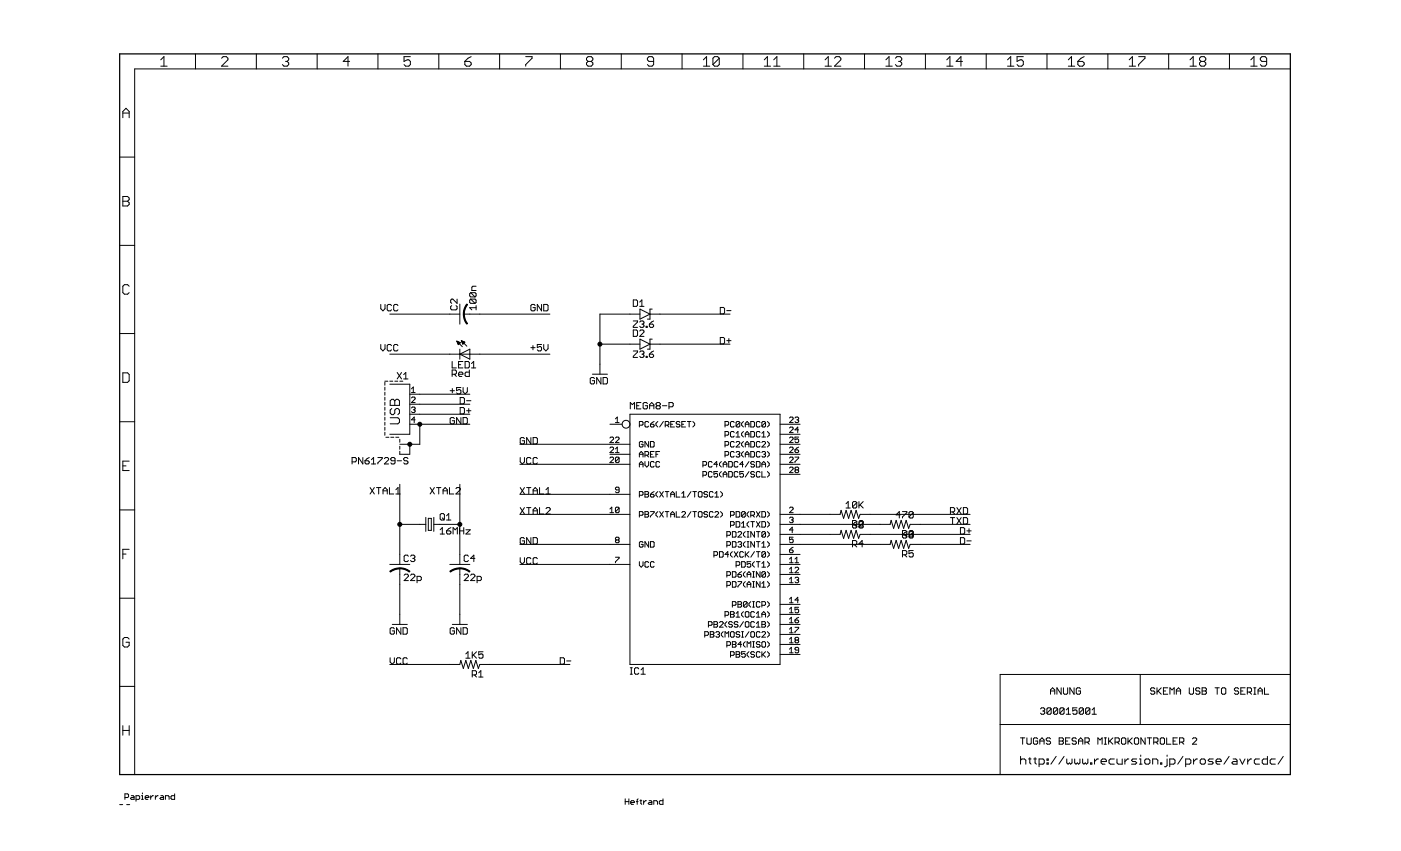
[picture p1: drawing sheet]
<svg xmlns="http://www.w3.org/2000/svg" width="356mm" height="216mm" viewBox="0 0 356 216" stroke-linecap="round" stroke-linejoin="round" font-family="sans-serif">
<g fill="none" stroke="#000" stroke-width=".25">
<path d="M40.8 15.2l.8-.8v2.4M40.8 16.8h1.6M49.6 13.7v3.8M56.2 14.8l.4-.4h.8l.4 .4v.4l-1.6 1.6h1.6M65.1 13.7v3.8M71.7 14.8l.4-.4h.8l.4 .4v.4l-.4 .4M72.5 15.6h.4M72.9 15.6l.4 .4v.4l-.4 .4h-.8l-.4-.4M80.5 13.7v3.8M88.7 15.6h-1.6l1.2-1.2v2.4M95.9 13.7v3.8M104.2 14.4h-1.6v1.2l.8-.4h.4l.4 .4v.8l-.4 .4h-.8l-.4-.4"/>
<path d="M111.4 13.7v3.8M118 15.6h1.2l.4 .4v.4l-.4 .4h-.8l-.4-.4zM119.6 14.4l-.8 .4-.8 .8M126.8 13.7v3.8M133.4 14.4h1.6v.4l-1.6 1.6v.4M142.2 13.7v3.8M149.3 15.6l-.4 .4v.4l.4 .4h.8l.4-.4v-.4l-.4-.4M149.3 15.6l-.4-.4v-.4l.4-.4h.8l.4 .4v.4l-.4 .4M149.3 15.6h.8M157.7 13.7v3.8M165.9 15.6h-1.2l-.4-.4v-.4l.4-.4h.8l.4 .4v1.6l-.4 .4h-.8l-.4-.4M173.1 13.7v3.8"/>
<path d="M178.5 15.2l.8-.8v2.4M178.5 16.8h1.6M182.6 14.8v1.6l-.4 .4h-.8l-.4-.4M182.6 14.8l-.4-.4h-.8l-.4 .4v1.6M182.6 14.8l-1.6 1.6M188.6 13.7v3.8M194 16.8h1.6M194 15.2l.8-.8v2.4M196.4 16.8h1.6M196.4 15.2l.8-.8v2.4M204 13.7v3.8M209.4 16.8h1.6"/>
<path d="M209.4 15.2l.8-.8v2.4M211.8 14.8l.4-.4h.8l.4 .4v.4l-1.6 1.6h1.6M219.4 13.7v3.8M224.9 16.8h1.6M224.9 15.2l.8-.8v2.4M227.3 14.8l.4-.4h.8l.4 .4v.4l-.4 .4M228.1 15.6h.4M228.5 15.6l.4 .4v.4l-.4 .4h-.8l-.4-.4M234.9 13.7v3.8M240.3 16.8h1.6M240.3 15.2l.8-.8v2.4M244.3 15.6h-1.6l1.2-1.2v2.4"/>
<path d="M250.3 13.7v3.8M255.7 15.2l.8-.8v2.4M255.7 16.8h1.6M259.7 14.4h-1.6v1.2l.8-.4h.4l.4 .4v.8l-.4 .4h-.8l-.4-.4M265.7 13.7v3.8M271.2 16.8h1.6M271.2 15.2l.8-.8v2.4M273.6 15.6h1.2l.4 .4v.4l-.4 .4h-.8l-.4-.4zM275.2 14.4l-.8 .4-.8 .8M281.2 13.7v3.8M286.6 16.8h1.6M286.6 15.2l.8-.8v2.4"/>
<path d="M289 14.4h1.6v.4l-1.6 1.6v.4M296.6 13.7v3.8M302 15.2l.9-.8v2.4M302 16.8h1.7M304.9 15.6l-.4-.4v-.4l.4-.4h.7l.4 .4v.4l-.4 .4M304.9 15.6l-.4 .4v.4l.4 .4h.7l.4-.4v-.4l-.4-.4M304.9 15.6h.7M312.1 13.7v3.8M317.5 16.8h1.6M317.5 15.2l.8-.8v2.4M321.5 15.6h-1.2l-.4-.4v-.4l.4-.4h.8l.4 .4v1.6l-.4 .4h-.8l-.4-.4M327.5 17.5h-293.3v179"/>
<path d="M30.4 39.9h3.8M31.2 29.9v-1.6l.8-.8 .8 .8v1.6M31.2 28.7h1.6M31.2 49.8h1.2l.4 .4v.5l-.4 .4 .4 .4v.4l-.4 .4h-1.2zM31.2 51.1h1.2M30.4 62.3h3.8M32.8 72.6l-.4-.4h-.8l-.4 .4v1.6l.4 .4h.8l.4-.4M96.6 77.2v1.1l.6 .6 .5-.6v-1.1M98.9 79.7h17.8M99.4 77.5l-.3-.3h-.5l-.3 .3v1.1l.3 .3h.5l.3-.3M101 77.5l-.3-.3h-.5l-.3 .3v1.1l.3 .3h.5l.3-.3M114.7 77.5l-.3 .3v.5l.3 .3h1l.3-.3v-.5l-.3-.3"/>
<path d="M116 75.9v1.1l-1.1-1.1-.5 .3v.5l.3 .3M116.7 77.2v5M117.7 79.7h21.9M119.5 74.3h1.1l.2 .2v.6l-.2 .2M119.5 75.9h1.1l.2 .3v.5l-.2 .3M119.5 75.9l-.3 .3v.5l.3 .3h1.1M119.5 74.3l-.3 .2v.6l.3 .2h1.1M119.5 75.9l1.1 1.1M119.5 74.3l1.1 1M120.8 78.1h-1.6l.6 .5M120.8 77.5v1.1M120.8 72.6h-.8l-.2 .3v.8h1"/>
<path d="M135.8 77.5l-.2-.3h-.6l-.3 .3v1.1l.3 .3h.6l.2-.3v-.6h-.5M137.5 77.2v1.7l-1.1-1.7v1.7M138 77.2h.8l.3 .3v1.1l-.3 .3h-.8zM160.7 76.1h.8l.3 .3v1l-.3 .3h-.8zM162.4 77.7h1M162.4 76.6l.5-.5v1.6M162.4 79.7h-10.1v15.2M162.4 78.4l2.6 1.3-2.6 1.3zM165 79.7h20.3M165.5 78.4h-.5v2.6h-.7M182.8 78h.8l.3 .3v1.1l-.3 .2h-.8zM184.5 78.8h1"/>
<path d="M30.4 84.6h3.8M31.2 94.6h1.2l.4 .4v1.6l-.4 .4h-1.2zM96.6 87.4v1.1l.6 .5 .5-.5v-1.1M97.7 97v.7M97.7 98.2v.8M97.7 99.5v.8M97.7 96.7h.7M98.9 89.9h40.7M98.9 97.5h5.1v12.7h-5.1M98.9 96.7h.8M99.4 87.7l-.3-.3h-.5l-.3 .3v1.1l.3 .2h.5l.3-.2M100.2 96.7h.8"/>
<path d="M100.8 94.5l1.1 1.6M101 87.7l-.3-.3h-.5l-.3 .3v1.1l.3 .2h.5l.3-.2M101.5 96.7h.7M101.9 94.5l-1.1 1.6M102.5 95l.5-.5v1.6M102.5 96.1h1M104.4 98.7l.5-.5v1.4M104.4 99.6h1M114.3 99.1h1M114.8 91.7v1.6h1M114.8 95h.8l.2-.3v-.6l-.2-.2h-.8v1.6M114.8 98.6v1.1"/>
<path d="M115.3 95l.5 .5M116 86.6l1.3 1.3M116 86.6l.8 .3-.5 .5zM116 86.6h.1M116 86.7h.4M116.1 86.9h.6M116.1 87h.7M116.2 87.1h.5M116.2 87.2h.3M116.3 87.4h.1M116.4 95h1.1l-.3-.6h-.5l-.3 .3v.5l.3 .3h.5M116.4 92.5h.5"/>
<path d="M116.7 89.9l2.6-1.3v2.5zM116.7 88.6v2.5M117 98.3h-1.1v.8l.5-.3 .6 .3v.6l-.3 .2h-.5l-.3-.2M117.1 86.4l1.4 1.4M117.1 86.4l.9 .4-.5 .5zM117.1 86.5h.2M117.2 86.6h.4M117.2 86.7h.7M117.3 86.9h.6M117.3 87h.5M117.4 87.1h.3M117.5 87.2h.1"/>
<path d="M117.5 91.7h-1.1v1.6h1.1M117.5 98.3v1.1l.6 .5 .5-.5v-1.1M118 91.7h.9l.2 .3v1.1l-.2 .2h-.9zM119.1 93.9v1.6h-.8l-.3-.3v-.5l.3-.3h.8M119.7 93.3h1.1M119.7 92.2l.5-.5v1.6M134.7 88.2h1.1M135.3 87.7v1.1M137.5 87.4h-1.1v.8l.5-.3h.3l.3 .3v.6l-.3 .2h-.5l-.3-.2M138 87.4v1.1l.6 .5 .5-.5v-1.1M150.4 94.9h3.8M150.9 96l-.3-.2h-.5l-.3 .2v1.1l.3 .3h.5l.3-.3v-.5h-.6"/>
<path d="M152.3 87.3h10.1M152.5 95.8v1.6l-1.1-1.6v1.6M153.1 95.8h.8l.3 .2v1.1l-.3 .3h-.8zM160.7 81.4h1.1v.3l-1.1 1.1v.3h1.1M160.7 83.7h.8l.3 .3v1.1l-.3 .2h-.8zM160.7 89h1.1v.3l-1.1 1.1v.3h1.1M162.4 81.7l.2-.3h.6l.2 .3-.2 .5M162.4 84l.2-.3h.6l.2 .3v.2l-1 1.1h1M162.4 89.3l.2-.3h.6l.2 .3-.2 .6M162.4 86l2.6 1.3-2.6 1.3zM162.9 82.2h.3M162.9 89.9h.3"/>
<path d="M163.2 82.2l.2 .3-.2 .6h-.6l-.2-.3M163.2 89.9l.2 .2-.2 .6h-.6l-.2-.3M164 82.8h.3v.3h-.3zM164 90.4h.3v.3h-.3zM164.8 82.2h.8l.3 .6-.3 .3h-.5l-.3-.3zM164.8 89.9h.8l.3 .5-.3 .3h-.5l-.3-.3zM165 87.3h20.3M165.5 86h-.5v2.6h-.7M165.9 81.4l-1.1 .8M165.9 89l-1.1 .9M182.8 85.6h.8l.3 .3v1.1l-.3 .2h-.8zM184.5 86.4h1"/>
<path d="M185 85.9v1.1M30.4 107h3.8M31.2 118.2h.8M32.8 117h-1.6v2.4h1.6M89.4 117.2h.8l.2-.3v-.5l-.2-.3h-.8v1.6M92.1 116.1v1.6l-1.1-1.6v1.6M92.6 116.9h.9l.2 .5-.2 .3h-.6l-.3-.3zM93.7 116.1l-1.1 .8M94.3 117.7h1.1M94.3 116.6l.5-.5v1.6M95.9 116.1h1.1v.3l-1.1 1v.3M97.6 116.4l.2-.3h.6l.2 .3v.2l-1 1.1h1"/>
<path d="M97.7 100.8v.7M97.7 102v.8M97.7 103.3v.8M97.7 104.6v.7M97.7 105.9v.7M97.7 107.1v.8M97.7 108.4v.8M97.7 109.7v.7M97.9 110.9h.8M99 106h2l.4 .4v.7l-.4 .4h-2M99 101.7l.4-.4h.4l.4 .4 .4-.4h.4l.4 .4v1.1h-2.4zM99.2 110.9h.7"/>
<path d="M99.4 103.6l-.4 .4v.8l.4 .4h.4l.4-.4v-.8l.4-.4h.4l.4 .4v.8l-.4 .4M100.2 101.7v1.1M100.3 116.9h-.8l-.3-.3 .3-.5h.5l.3 .3v1l-.3 .3h-.5l-.3-.3M100.5 110.9h.7M100.8 116.9h1.1M101.5 111.4v.8M101.5 113.2v.8M103.5 116.4l-.2-.3h-.6l-.2 .5 .2 .3h.6l.2 .5-.2 .3h-.6l-.2-.3M104 112.7v2.6h-2.5v-.8M104 107.6h15.3M104 105.1h15.3M104 100h15.3"/>
<path d="M104 102.6h15.3M104.4 101l.3-.3h.4l.3 .3v.2l-1 .9h1M104.4 103.5l.3-.2h.4l.3 .2-.3 .5M104.9 104h.2M105.1 104l.3 .2-.3 .5h-.4l-.3-.3M105.4 106.5h-1l.7-.7v1.4M106.6 107.6v5.1h-5.1M115.3 106.2l-.2-.3h-.6l-.2 .3v1.1l.2 .2h.6l.2-.2v-.6h-.5M116.8 100.9h.8l.3 .2v1.1l-.3 .3h-.8zM116.8 103.4h.8l.3 .3v1.1l-.3 .2h-.8zM117 105.9v1.6l-1.1-1.6v1.6M117.5 105.9h.8l.3 .3v1.1l-.3 .2h-.8z"/>
<path d="M118.4 101.7h1.1M118.4 104.2h1.1M119 103.7v1.1M132 112.7h27.9M132 117.8h27.9M132 116.1v1.1l.6 .5 .5-.5v-1.1M133.1 111.3l-.3-.3h-.5l-.3 .3v1.1l.3 .2h.5l.3-.2v-.6h-.5M134.7 116.4l-.2-.3h-.6l-.2 .3v1l.2 .3h.6l.2-.3M134.7 111v1.6l-1-1.6v1.6M135.3 111h.8l.3 .3v1.1l-.3 .2h-.8zM136.4 116.4l-.3-.3h-.5l-.3 .3v1l.3 .3h.5l.3-.3M154.8 111.1l.2-.2h.5l.2 .2v.3l-.9 .9h.9"/>
<path d="M154.8 113.7l.2-.3h.5l.2 .3v.2l-.9 .9h.9M154.8 116.2l.2-.2h.5l.2 .2v.2l-.9 1h.9M154.8 115.3h5.1M154.8 107.6h3.1M156.2 111.1l.2-.2h.5l.2 .2v.3l-.9 .9h.9M156.2 114.8h.9M156.2 113.9l.5-.5v1.4M156.2 106.3l.5-.5v1.4M156.2 107.2h.9M157.1 116.2l-.2-.2h-.5l-.2 .2v.9M157.1 116.2v.9l-.2 .3h-.5l-.2-.3M157.1 116.2l-.9 .9"/>
<path d="M159.9 105.1h38.1v63.5h-38.1zM160 103.7v-1.6l.5 .6 .6-.6v1.6M161.6 102.9h.6M162.3 107.9h.7l.2-.3v-.4l-.2-.3h-.7v1.4M162.3 116v-1l.5-.4 .4 .4v1M162.3 118.5v-.9l.5-.5 .4 .5v.9M162.3 115.3h.9M162.3 117.8h.9M162.7 102.1h-1.1v1.6h1.1M163.2 112.2l-.2-.2h-.5l-.2 .2v1l.2 .2h.5l.2-.2v-.5h-.4M163.7 115.5h.7l.2-.2v-.5l-.2-.2h-.7v1.4M163.7 117.1v.9l.5 .5 .4-.5v-.9"/>
<path d="M164.2 115.5l.4 .5M164.3 102.4l-.2-.3h-.6l-.3 .3v1.1l.3 .2h.6l.2-.2v-.6h-.5M164.6 107.2l-.2-.3h-.5l-.2 .3v.9l.2 .2h.5l.2-.2M164.6 112v1.4l-.9-1.4v1.4M164.9 102.9h1.1M164.9 103.7v-1l.5-.6 .6 .6v1M165.1 107.6h.7l.2 .5-.2 .2h-.5l-.2-.2zM165.1 112h.7l.2 .2v1l-.2 .2h-.7zM165.1 115.3h.5M166 114.6h-.9v1.4h.9M166 117.3l-.2-.2h-.5l-.2 .2v1l.2 .2h.5l.2-.2M166 106.9l-.9 .7"/>
<path d="M166.5 115.3h.5M166.8 102.9l-.3-.2v-.3l.3-.3h.5l.3 .3-.3 .5M166.8 102.9l-.3 .3v.3l.3 .2h.5l.3-.2-.3-.6M166.8 102.9h.5M167 106.9l-.5 .5v.5l.5 .4M167.4 114.6h-.9v1.4M167.4 117.3l-.2-.2h-.5l-.2 .2v1l.2 .2h.5l.2-.2M168.1 102.9h1.1M168.4 106.9l-1 1.4M168.8 107.9h.7l.3-.3v-.4l-.3-.3h-.7v1.4M169.3 107.9l.5 .4M169.8 103.2h.8l.3-.3v-.5l-.3-.3h-.8v1.6"/>
<path d="M170.2 107.6h.5M171.2 106.9h-1v1.4h1M172.6 107.2l-.3-.3h-.4l-.3 .5 .3 .2h.4l.3 .5-.3 .2h-.4l-.3-.2M173.1 107.6h.4M174 106.9h-.9v1.4h.9M174.5 106.9h.9M174.9 106.9v1.4M175.9 106.9l.4 .5v.5l-.4 .4M178.4 118h.7l.2-.2v-.5l-.2-.2h-.7v1.4M180.7 117.3l-.2-.2h-.5l-.2 .2v1l.2 .2h.5l.2-.2M180.7 119.9l-.2-.3h-.5l-.2 .3v.9l.2 .2h.5l.2-.2M182.1 117.8h-.9l.7-.7v1.4"/>
<path d="M182.1 119.6h-.9v.7l.5-.2 .4 .2v.5l-.2 .2h-.5l-.2-.2M183.1 117.1l-.5 .5v.4l.5 .5M183.1 119.6l-.5 .5v.5l.5 .4M183.6 117.8h.9M183.6 118.5v-.9l.4-.5 .5 .5v.9M184 112.9h.7l.3-.2v-.5l-.3-.2h-.7v1.4M184 115.5h.7l.3-.2v-.5l-.3-.2h-.7v1.4M184 107.9h.7l.3-.3v-.4l-.3-.3h-.7v1.4M184 110.4h.7l.3-.2v-.5l-.3-.2h-.7v1.4M185 117.1h.7l.2 .2v1l-.2 .2h-.7zM185 119.6h.7l.2 .3v.9l-.2 .2h-.7zM186.4 107.2l-.3-.3h-.4l-.3 .3v.9l.3 .2h.4l.3-.2"/>
<path d="M186.4 109.7l-.3-.2h-.4l-.3 .2v.9l.3 .3h.4l.3-.3M186.4 112.2l-.3-.2h-.4l-.3 .2v1l.3 .2h.4l.3-.2M186.4 114.8l-.3-.2h-.4l-.3 .2v.9l.3 .3h.4l.3-.3M186.8 112.2l.3-.2h.4l.3 .2v.3l-1 .9h1M186.8 114.8l.3-.2h.4l.3 .2-.3 .5M186.8 109.9l.5-.4v1.4M186.8 110.9h1M187.3 117.3l-.2-.2h-.5l-.2 .2v1l.2 .2h.5l.2-.2M187.3 119.9l-.2-.3h-.5l-.2 .3v.9l.2 .2h.5l.2-.2M187.3 115.3h.2M187.5 115.3l.3 .2-.3 .5h-.4l-.3-.3M187.8 107.2l-.3-.3h-.4l-.3 .3v.9"/>
<path d="M187.8 107.2v.9l-.3 .2h-.4l-.3-.2M187.8 107.2l-1 .9M188.7 119.6h-.9v.7l.4-.2 .5 .2v.5l-.2 .2h-.5l-.2-.2M188.7 106.9l-.5 .5v.5l.5 .4M188.7 109.5l-.5 .4v.5l.5 .5M188.7 112l-.5 .5v.4l.5 .5M188.7 114.6l-.5 .4v.5l.5 .5M188.7 117.8h-.9l.7-.7v1.4M189.2 108.3v-.9l.4-.5 .5 .5v.9M189.2 110.9v-1l.4-.4 .5 .4v1M189.2 113.4v-.9l.4-.5 .5 .5v.9M189.2 116v-1l.4-.4 .5 .4v1"/>
<path d="M189.2 112.7h.9M189.2 115.3h.9M189.2 110.2h.9M189.2 107.6h.9M190.1 119.6l-.9 1.4M190.1 117.1l-.9 1.4M190.6 109.5h.7l.2 .2v.9l-.2 .3h-.7zM190.6 106.9h.7l.2 .3v.9l-.2 .2h-.7zM190.6 112h.7l.2 .2v1l-.2 .2h-.7zM190.6 114.6h.7l.2 .2v.9l-.2 .3h-.7zM191.5 117.3l-.2-.2h-.5l-.2 .2 .2 .5h.5l.2 .2-.2 .5h-.5l-.2-.2M191.5 119.9l-.2-.3h-.5l-.2 .3 .2 .4h.5l.2 .3-.2 .4h-.5l-.2-.2"/>
<path d="M192 117.1h.7l.2 .2v1l-.2 .2h-.7zM192.9 107.2l-.2-.3h-.5l-.2 .3v.9l.2 .2h.5l.2-.2M192.9 109.7l-.2-.2h-.5l-.2 .2v.9l.2 .3h.5l.2-.3M192.9 112.2l-.2-.2h-.5l-.2 .2v1l.2 .2h.5l.2-.2M192.9 114.8l-.2-.2h-.5l-.2 .2v.9l.2 .3h.5l.2-.3M192.9 119.9l-.2-.3h-.5l-.2 .3v.9l.2 .2h.5l.2-.2M193.4 112.2l.2-.2h.5l.2 .2v.3l-.9 .9h.9M193.4 118.5v-.9l.4-.5 .5 .5v.9M193.4 119.6v1.4h.9M193.4 114.8l.2-.2h.5l.2 .2-.2 .5M193.4 117.8h.9M193.4 109.9l.4-.4v1.4"/>
<path d="M193.4 110.9h.9M193.8 115.3h.3M194.1 115.3l.2 .2-.2 .5h-.5l-.2-.3M194.3 107.2l-.2-.3h-.5l-.2 .3v.9M194.3 107.2v.9l-.2 .2h-.5l-.2-.2M194.3 107.2l-.9 .9M194.8 106.9l.4 .5v.5l-.4 .4M194.8 109.5l.4 .4v.5l-.4 .5M194.8 112l.4 .5v.4l-.4 .5M194.8 114.6l.4 .4v.5l-.4 .5M194.8 117.1l.4 .5v.4l-.4 .5M194.8 119.6l.4 .5v.5l-.4 .4"/>
<path d="M198 112.7h5.1M198 115.3h5.1M198 117.8h5.1M198 110.2h5.1M198 107.6h5.1M200.4 111.1l.2-.2h.5l.2 .2v.3l-.9 .9h.9M200.4 116.2l.2-.2h.5l.2 .2v.2l-.9 1h.9M200.4 108.6l.2-.2h.5l.2 .2v.2l-.9 .9h.9M200.4 113.7l.2-.3h.5l.2 .3v.2l-.9 .9h.9M200.4 106l.2-.2h.5l.2 .2v.3l-.9 .9h.9M200.4 118.7l.2-.2h.5l.2 .2v.3l-.9 .9h.9M201.8 106l.2-.2h.5l.2 .2-.2 .5"/>
<path d="M201.8 114.1h.7l.2 .5-.2 .2h-.5l-.2-.2zM201.8 116h.9v.2l-.9 .9v.3M202 119.2l-.2 .2 .2 .5h.5l.2-.2-.2-.5M202 119.2l-.2-.2 .2-.5h.5l.2 .2-.2 .5M202 119.2h.5M202.2 106.5h.3M202.5 106.5l.2 .2-.2 .5h-.5l-.2-.2M202.7 110.9h-.9v.7l.4-.2 .5 .2v.5l-.2 .2h-.5l-.2-.2M202.7 109.1h-.9l.7-.7v1.3M202.7 113.4l-.9 .7M30.4 129.4h3.8M32.8 139.4h-1.6v2.4"/>
<path d="M93.9 123.7l1.1 1.6M95 123.7l-1.1 1.6M95.6 123.7h1.1M96.1 123.7v1.6M97.2 125.3v-1.1l.5-.5 .6 .5v1.1M97.2 124.5h1.1M98.8 123.7v1.6h1.1M100.5 125.3h1.1M100.5 124.2l.5-.5v1.6M101.5 133h6.6M101.5 122.9v20.3M108.1 131.3v3.5"/>
<path d="M108.7 131.5h.8v3.1h-.8zM109.2 123.7l1.1 1.6M110.1 133h6.6M110.1 131.3v3.5M110.3 123.7l-1.1 1.6M110.8 123.7h1.1M111.4 123.7v1.6M111.7 134.4l.6-.5v1.6M111.7 135.5h1.1M111.7 130.6l.3-.3h.5l.3 .3v1.1l-.3 .2h-.5l-.3-.2zM112.3 131.4l.5 .5M112.5 125.3v-1.1l.5-.5 .5 .5v1.1"/>
<path d="M112.5 124.5h1M113.3 134.7h.9l.2 .2v.3l-.2 .3h-.6l-.3-.3zM113.3 131.9h1.1M113.3 130.9l.6-.6v1.6M114.1 123.7v1.6h1.1M114.4 133.9l-1.1 .8M115 135.5v-1.6l.5 .5 .6-.5v1.6M115.7 124l.3-.3h.5l.3 .3v.2l-1.1 1.1h1.1M116.6 134.7h1.1M116.6 133.9v1.6M116.7 122.9v20.3M117.7 133.9v1.6"/>
<path d="M118.3 134.4h1.1l-1.1 1.1h1.1M132 130.5h27.9M132 125.4h27.9M132 138.1h27.9M132 128.8l1.1 1.6M132 123.7l1.1 1.6M133.1 136.7l-.3-.3h-.5l-.3 .3v1.1l.3 .2h.5l.3-.2v-.6h-.5M133.1 128.8l-1.1 1.6M133.1 123.7l-1.1 1.6M133.7 128.8h1M133.7 123.7h1M134.2 123.7v1.6"/>
<path d="M134.2 128.8v1.6M134.7 136.4v1.6l-1-1.6v1.6M135.3 136.4h.8l.3 .3v1.1l-.3 .2h-.8zM135.3 125.3v-1.1l.5-.5 .6 .5v1.1M135.3 130.4v-1.1l.5-.5 .6 .5v1.1M135.3 129.6h1.1M135.3 124.5h1.1M136.9 123.7v1.6h1.1M136.9 128.8v1.6h1.1M138.6 129.1l.3-.3h.5l.3 .3v.2l-1.1 1.1h1.1M138.6 125.3h1.1M138.6 124.2l.5-.5v1.6"/>
<path d="M154.8 129.1l.5-.4v1.4M154.8 130.1h.9M156.4 137l-.2-.2 .2-.5h.5l.2 .2-.2 .5M156.4 137l-.2 .2 .2 .5h.5l.2-.2-.2-.5M156.4 137h.5M157.1 128.9v.9l-.2 .3h-.5l-.2-.3M157.1 124.3h-.7l-.2-.2 .2-.5h.5l.2 .2v1l-.2 .2h-.5l-.2-.2M157.1 128.9l-.2-.2h-.5l-.2 .2v.9M157.1 128.9l-.9 .9M162.3 130.7h.7l.2-.2v-.5l-.2-.2h-.7v1.4M162.3 125.6h.7l.2-.2v-.5l-.2-.2h-.7v1.4M163.2 137.6l-.2-.2h-.5l-.2 .2v1l.2 .2h.5l.2-.2v-.5h-.4"/>
<path d="M163.7 129.8h.7l.2 .2-.2 .5 .2 .5-.2 .2h-.7zM163.7 124.7h.7l.2 .2-.2 .5 .2 .5-.2 .2h-.7zM163.7 130.5h.7M163.7 125.4h.7M164.6 137.4v1.4l-.9-1.4v1.4M165.1 129.8h.9v.2l-.9 1v.2M165.1 125.4h.7l.2 .5-.2 .2h-.5l-.2-.2zM165.1 137.4h.7l.2 .2v1l-.2 .2h-.7zM166 124.7l-.9 .7M167 124.7l-.5 .5v.4l.5 .5M167 129.8l-.5 .5v.4l.5 .5M167.4 129.8l1 1.4"/>
<path d="M167.4 124.7l1 1.4M168.4 129.8l-1 1.4M168.4 124.7l-1 1.4M168.8 129.8h1M168.8 124.7h1M169.3 124.7v1.4M169.3 129.8v1.4M170.2 130.5h1M170.2 126.1v-.9l.5-.5 .5 .5v.9M170.2 131.2v-.9l.5-.5 .5 .5v.9M170.2 125.4h1M171.6 129.8v1.4h1"/>
<path d="M171.6 124.7v1.4h1M173.1 130l.2-.2h.5l.2 .2v.3l-.9 .9h.9M173.1 126.1h.9M173.1 125.2l.4-.5v1.4M175.4 129.8l-.9 1.4M175.4 124.7l-.9 1.4M175.9 129.8h.9M175.9 124.7h.9M176.3 124.7v1.4M176.3 129.8v1.4M177.2 124.9l.3-.2h.5l.2 .2v1l-.2 .2h-.5l-.3-.2zM177.5 129.8h.5l.2 .2v1l-.2 .2h-.5l-.3-.2v-1z"/>
<path d="M178.4 120.6h.7l.2-.3v-.4l-.2-.3h-.7v1.4M179.6 130l-.2-.2h-.5l-.2 .5 .2 .2h.5l.2 .5-.2 .2h-.5l-.2-.2M179.6 124.9l-.2-.2h-.5l-.2 .2 .2 .5h.5l.2 .2-.2 .5h-.5l-.2-.2M181 130l-.2-.2h-.5l-.2 .2v1l.2 .2h.5l.2-.2M181 124.9l-.2-.2h-.5l-.2 .2v1l.2 .2h.5l.2-.2M181.5 130l.2-.2h.5l.2 .2v.3l-.9 .9h.9M181.5 126.1h.9M181.5 125.2l.4-.5v1.4M182.6 140h.7l.3 .2v.9l-.3 .3h-.7zM182.9 129.8l.4 .5v.4l-.4 .5M182.9 124.7l.4 .5v.4l-.4 .5M183.6 121v-.9l.4-.5 .5 .5v.9"/>
<path d="M183.6 120.3h.9M184.5 135.8h.7l.2-.2v-.5l-.2-.2h-.7v1.4M184.5 138.3h.7l.2-.2v-.5l-.2-.2h-.7v1.4M185.4 130.7h.7l.3-.2v-.5l-.3-.2h-.7v1.4M185.4 133.3h.7l.3-.3v-.4l-.3-.3h-.7v1.4M185.9 134.9h.7l.2 .2v.9l-.2 .3h-.7zM185.9 140l-.5 .4v.5l.5 .5M185.9 137.4h.7l.2 .2v1l-.2 .2h-.7zM186.4 140l.9 1.4M186.8 129.8h.7l.3 .2v1l-.3 .2h-.7zM186.8 132.3h.7l.3 .3v.9l-.3 .2h-.7zM187.3 135.1l.2-.2h.5l.2 .2v.2l-.9 1h.9"/>
<path d="M187.3 137.6l.2-.2h.5l.2 .2-.2 .5M187.3 140l-.9 1.4M187.8 138.1h.2M188 138.1l.2 .2-.2 .5h-.5l-.2-.2M188.2 132.8l.5-.5v1.4M188.2 133.7h1M189.2 130l-.3-.2h-.4l-.3 .2v1M189.2 130v1l-.3 .2h-.4l-.3-.2M189.2 140v1.4M189.2 134.9l-.5 .4v.5l.5 .5M189.2 137.4l-.5 .5v.4l.5 .5M189.2 130l-1 1"/>
<path d="M189.6 134.9h.5M189.6 137.4h.5M189.6 138.8h.5M189.6 136.3h.5M189.9 134.9v1.4M189.9 137.4v1.4M190.1 129.8l-.5 .5v.4l.5 .5M190.1 132.3l-.5 .5v.5l.5 .4M190.1 140l-.9 .9M190.6 130.7h.7l.2-.2v-.5l-.2-.2h-.7v1.4M190.6 132.3h.9M191 132.3v1.4"/>
<path d="M191 130.7l.5 .5M191.5 134.9v1.4l-.9-1.4v1.4M191.5 137.4v1.4l-.9-1.4v1.4M191.5 140l-.9 1.4M192 134.9h.9M192 137.4h.9M192 140h.9M192 132.3l.9 1.4M192 129.8l.9 1.4M192.4 134.9v1.4M192.4 137.4v1.4M192.4 140v1.4"/>
<path d="M192.9 132.3l-.9 1.4M192.9 129.8l-.9 1.4M193.4 129.8h.7l.2 .2v1l-.2 .2h-.7zM193.4 132.3h.7l.2 .3v.9l-.2 .2h-.7zM193.4 138.8h.9M193.4 137.9l.4-.5v1.4M194.3 135.1l-.2-.2h-.5l-.2 .2v.9M194.3 135.1v.9l-.2 .3h-.5l-.2-.3M194.3 135.1l-.9 .9M194.8 129.8l.4 .5v.4l-.4 .5M194.8 132.3l.4 .5v.5l-.4 .4M194.8 134.9l.4 .4v.5l-.4 .5"/>
<path d="M194.8 137.4l.4 .5v.4l-.4 .5M194.8 140l.4 .4v.5l-.4 .5M198 130.5h15.2l.3-1 .6 2 .7-2 .6 2 .6-2 .7 2 .6-2 .6 2 .4-1h27.9M198 138.1h27.9l.3-1 .6 2 .7-2 .6 2 .6-2 .7 2 .6-2 .6 2 .4-1h15.2M198 120.3h5.1M198 135.6h15.2l.3-1 .6 2 .7-2 .6 2 .6-2 .7 2 .6-2 .6 2 .4-1h27.9M198 133h27.9l.3-1 .6 2 .7-2 .6 2 .6-2 .7 2 .6-2 .6 2 .4-1h15.2M200.4 128.9l.2-.2h.5l.2 .2v.2l-.9 1h.9M200.4 139.5h.7l.2 .5-.2 .2h-.5l-.2-.2zM200.4 131.4l.2-.2h.5l.2 .2-.2 .5M200.9 131.9h.2M201.1 131.9l.2 .2-.2 .5h-.5l-.2-.2"/>
<path d="M201.3 136.3h-.9v.7l.5-.2 .4 .2v.5l-.2 .2h-.5l-.2-.2M201.3 138.8l-.9 .7M201.3 134.5h-.9l.7-.7v1.3M214.7 127.8l.6-.5v1.6M214.7 128.9h1.1M216.4 138.2h.8l.3-.3v-.5l-.3-.3h-.8v1.7M216.9 133.1l.6 .6M216.9 138.2l.6 .6M217.2 133.2l.3 .2v.3M217.5 127.5v1.1l-.3 .3h-.6l-.2-.3M217.5 127.5l-.3-.2h-.6l-.2 .2v1.1M217.5 132.3l-.3-.2h-.8v1.6l.2 .3h.6l.3-.3"/>
<path d="M217.5 132.3v.6l-.3 .2M217.5 127.5l-1.1 1.1M217.5 132.3l-1.1 .9 .8-.1M218 127.3v1.6M218 133.7l.3 .3h.5l.3-.3M218 132.3l.3-.2h.5l.3 .2v.6l-.3 .3M218 133.7h1.1M218.3 133.2l-.3-.6 .3-.3h.5l.3 .3-1.1 1.1M218.3 133.2l-.3 .2v.3M218.3 128.1l.8 .8M218.3 133.2h.5M218.8 133.2l.3 .2v.3"/>
<path d="M219.1 127.3l-1.1 1.1M219.1 137.9h-1.1l.8-.8v1.7M228.5 130.6h-1.1l.9-.8v1.6M229.1 129.8h1.1v.3l-1.1 1v.3M229.6 135.7l.6 .5M230.2 134.9v.5l-.3 .3h-.8M230.2 134.9l-1.1 .8h.8l.3 .3v.2M230.2 134.9l-.3-.3h-.8v1.6l.2 .3h.6l.3-.3M230.7 134.9l.3-.3h.5l.3 .3v.5l-.3 .3M231 135.7h.5M231 135.7l-.3 .3M231.2 135.4h.3"/>
<path d="M231.5 135.4l.3-.3-.3-.2h-.5l-.3 .2 .3 .6M231.5 135.4l.3 .3v.5l-.3 .3h-.5l-.3-.5M231.5 135.7l.3 .3-.3 .2h-.5l-.3-.2M231.8 130.1l-.3-.3h-.5l-.3 .3v1M231.8 139.7h-1.1v.8l.8-.3 .3 .3v.5l-.3 .3h-.5l-.3-.3M231.8 130.1v1l-.3 .3h-.5l-.3-.3M231.8 130.1l-1.1 1M241.2 129.9h.8l.3-.3v-.5l-.3-.3h-.8v1.6M241.2 131.3h1.1M241.8 129.9l.5 .5M241.8 131.3v1.6M242.9 128.8l1.1 1.6"/>
<path d="M242.9 131.3l1.1 1.6M243.8 133.9h.8l.3 .2v1.1l-.3 .3h-.8zM243.8 136.4h.8l.3 .3v1.1l-.3 .2h-.8zM244 128.8l-1.1 1.6M244 131.3l-1.1 1.6M244.5 128.8h.8l.3 .3v1l-.3 .3h-.8zM244.5 131.3h.8l.3 .3v1.1l-.3 .2h-.8zM245.4 134.7h1.1M245.4 137.2h1.1M246 134.1v1.1M30.4 151.8h3.8M31.2 140.6h.8"/>
<path d="M98.9 143.2h5.1M99.6 158.4h3.8M100.1 159.5l-.3-.2h-.5l-.3 .2v1.1l.3 .3h.5l.3-.3v-.5h-.5M101.5 144.2v14.2M101.7 159.3v1.6l-1.1-1.6v1.6M102.3 159.3h.8l.3 .2v1.1l-.3 .3h-.8zM102.6 145.9l.2-.2h.6l.3 .2v.3l-1.1 1.1h1.1M103.7 141.1l-.3-.3h-.6l-.2 .3v1.1l.2 .3h.6l.3-.3M104.2 145.9l.3-.2h.5l.3 .2v.3l-1.1 1.1h1.1M104.2 141.1l.3-.3h.5l.3 .3-.3 .6M104.8 141.7h.2M105 141.7l.3 .2-.3 .6h-.5l-.3-.3"/>
<path d="M105.9 147.3h.8l.2-.3v-.5l-.2-.3h-.8v1.6M114.2 143.2h5.1M114.8 158.4h3.8M115.3 159.5l-.2-.2h-.6l-.2 .2v1.1l.2 .3h.6l.2-.3v-.5h-.5M116.7 144.2v14.2M117 159.3v1.6l-1.1-1.6v1.6M117.5 159.3h.8l.3 .2v1.1l-.3 .3h-.8zM117.8 145.9l.3-.2h.5l.3 .2v.3l-1.1 1.1h1.1M118.9 141.1l-.3-.3h-.5l-.3 .3v1.1l.3 .3h.5l.3-.3M119.4 145.9l.3-.2h.6l.2 .2v.3l-1.1 1.1h1.1M120.5 141.7h-1.1l.9-.9v1.7M121.1 147.3h.8l.3-.3v-.5l-.3-.3h-.8v1.6"/>
<path d="M132 143.2h27.9M132 141.5v1.1l.6 .5 .5-.5v-1.1M134.7 141.8l-.2-.3h-.6l-.2 .3v1l.2 .3h.6l.2-.3M136.4 141.8l-.3-.3h-.5l-.3 .3v1l.3 .3h.5l.3-.3M156.2 141.4h.9v.2l-.9 .9v.3M162.3 142.5v.9l.5 .5 .4-.5v-.9M164.6 142.7l-.2-.2h-.5l-.2 .2v1l.2 .2h.5l.2-.2M166 142.7l-.2-.2h-.5l-.2 .2v1l.2 .2h.5l.2-.2M179.8 158.6h.7l.2-.2v-.5l-.2-.2h-.7v1.4M181.2 140.9h.7l.2-.2v-.5l-.2-.2h-.7v1.4M181.2 157.7h.7l.2 .2-.2 .5 .2 .5-.2 .2h-.7zM181.2 158.4h.7"/>
<path d="M182.6 157.9l.3-.2h.4l.3 .2v.3l-1 .9h1M184 156.1h.7l.3-.2v-.5l-.3-.2h-.7v1.4M184.5 146h.7l.2-.3v-.4l-.2-.3h-.7v1.4M184.5 148.5h.7l.2-.2v-.5l-.2-.2h-.7v1.4M184.5 157.7l-.5 .5v.4l.5 .5M185 140.7h-1l.7-.7v1.4M185.4 155.2h.7l.3 .2-.3 .5 .3 .4-.3 .3h-.7zM185.4 155.9h.7M185.9 145h.7l.2 .3v.9l-.2 .2h-.7zM185.9 147.6h.7l.2 .2v.9l-.2 .3h-.7zM185.9 153.6h.7l.2-.3v-.4l-.2-.3h-.7v1.4M185.9 157.9l-.2-.2h-.5l-.2 .5 .2 .2h.5l.2 .5-.2 .2h-.5l-.2-.2"/>
<path d="M186.8 143.4h.7l.3-.2v-.5l-.3-.2h-.7v1.4M186.8 155.6l.5-.4v1.4M186.8 156.6h1M187.3 157.9l-.2-.2h-.5l-.2 .5 .2 .2h.5l.2 .5-.2 .2h-.5l-.2-.2M187.3 145.7h.7l.2 .5-.2 .2h-.5l-.2-.2zM187.3 147.6h.9v.2l-.9 .9v.3M187.3 152.6h.7l.2 .3-.2 .4 .2 .5-.2 .2h-.7zM187.3 153.3h.7M188.2 142.5h.7l.3 .2v1l-.3 .2h-.7zM188.2 145l-.9 .7M188.7 140.2l-.2-.2h-.5l-.2 .2v.9l.2 .3h.5l.2-.3M188.7 155.2l-.5 .4v.5l.5 .5"/>
<path d="M188.7 157.7l-.9 1.4M189.2 145l-.5 .5v.5l.5 .4M189.2 147.6l-.5 .4v.5l.5 .5M189.4 155.2h.5l.2 .2v.9l-.2 .3h-.5l-.2-.3v-.9zM189.4 157.7h.5l.2 .2v1l-.2 .2h-.5l-.2-.2v-1zM189.4 140.7l.7 .7M189.6 152.9l-.9 .9M189.6 146.4v-.9l.5-.5 .5 .5v.9M189.6 149v-1l.5-.4 .5 .4v1M189.6 152.9v.9l-.2 .2h-.5l-.2-.2M189.6 152.9l-.2-.3h-.5l-.2 .3v.9M189.6 148.3h1"/>
<path d="M189.6 145.7h1M190.6 142.5h-1v.7l.5-.2 .5 .2v.5l-.3 .2h-.4l-.3-.2M190.6 152.6l-.5 .5v.5l.5 .4M191 152.6h.5M191 154h.5M191 147.6h.5M191 149h.5M191 146.4h.5M191 145h.5M191.3 145v1.4M191.3 147.6v1.4M191.3 152.6v1.4"/>
<path d="M191.5 155.4l-.2-.2h-.5l-.2 .2v.9l.2 .3h.5l.2-.3M191.5 157.9l-.2-.2h-.5l-.2 .2v1l.2 .2h.5l.2-.2M191.5 142.5l-.5 .5v.4l.5 .5M192 142.5h.9M192 159.1h.9M192 158.2l.4-.5v1.4M192 155.6l.4-.4v1.4M192 156.6h.9M192.4 142.5v1.4M192.9 145v1.4l-.9-1.4v1.4M192.9 147.6v1.4l-.9-1.4v1.4M192.9 152.9l-.2-.3h-.5l-.2 .3v.9l.2 .2h.5l.2-.2"/>
<path d="M193.4 153.6h.7l.2-.3v-.4l-.2-.3h-.7v1.4M193.4 156.6v-1l.4-.4 .5 .4v1M193.4 157.7h.7l.2 .2-.2 .5 .2 .5-.2 .2h-.7zM193.4 143.9h.9M193.4 158.4h.7M193.4 155.9h.9M193.4 149h.9M193.4 148l.4-.4v1.4M193.4 143l.4-.5v1.4M194.3 140.2l-.2-.2h-.5l-.2 .2v.9M194.3 145.3l-.2-.3h-.5l-.2 .3v.9M194.3 140.2v.9l-.2 .3h-.5l-.2-.3"/>
<path d="M194.3 145.3v.9l-.2 .2h-.5l-.2-.2M194.3 145.3l-.9 .9M194.3 140.2l-.9 .9M194.8 142.5l.4 .5v.4l-.4 .5M194.8 145l.4 .5v.5l-.4 .4M194.8 147.6l.4 .4v.5l-.4 .5M194.8 152.6l.4 .5v.5l-.4 .4M194.8 155.2l.4 .4v.5l-.4 .5M194.8 157.7l.4 .5v.4l-.4 .5M198 158.4h5.1M198 155.9h5.1M198 153.3h5.1"/>
<path d="M198 148.3h5.1M198 145.7h5.1M198 140.7h5.1M198 143.2h5.1M200.4 152l.5-.5v1.4M200.4 141.8l.5-.4v1.4M200.4 144.4l.5-.5v1.4M200.4 146.9l.5-.4v1.3M200.4 154.5l.5-.4v1.4M200.4 157.1l.5-.5v1.4M200.4 159.6l.5-.4v1.3M200.4 158h.9"/>
<path d="M200.4 155.5h.9M200.4 152.9h.9M200.4 147.8h.9M200.4 145.3h.9M200.4 142.8h.9M201.8 144.1l.2-.2h.5l.2 .2v.3l-.9 .9h.9M201.8 146.7l.2-.2h.5l.2 .2-.2 .5M201.8 157.3h.7l.2 .5-.2 .2h-.5l-.2-.2zM201.8 159.2h.9v.2l-.9 .9v.2M201.8 142.8h.9M201.8 141.8l.4-.4v1.4M202.2 147.2h.3"/>
<path d="M202.5 147.2l.2 .2-.2 .4h-.5l-.2-.2M202.7 154.1h-.9v.7l.4-.3 .5 .3v.4l-.2 .3h-.5l-.2-.3M202.7 156.6l-.9 .7M202.7 152.2h-.9l.7-.7v1.4M229.1 140.8h.8l.3-.3v-.5l-.3-.3h-.8v1.6M229.6 140.8l.6 .5M30.4 174.1h3.8M32.8 162.1l-.4-.4h-.8l-.4 .4v1.6l.4 .4h.8l.4-.4v-.8h-.8M98.9 168.6h17.8l.3-1 .6 2 .6-2 .7 2 .6-2 .6 2 .7-2 .6 2 .4-1h22.9M99 166.9v1.1l.6 .5 .5-.5v-1.1M101.7 167.2l-.2-.3h-.6l-.3 .3v1l.3 .3h.6l.2-.3M103.4 167.2l-.3-.3h-.5l-.3 .3v1l.3 .3h.5l.3-.3"/>
<path d="M118.2 165.9l.6-.5v1.6M118.2 167h1.1M119.9 165.4v1.6M119.9 171.2h.8l.2-.2v-.6l-.2-.2h-.8v1.6M120.1 166.2l.8 .8M120.4 171.2l.5 .6M120.9 165.4l-1 1M121.5 170.7l.5-.5v1.6M121.5 171.8h1.1M122.6 165.4h-1.1v.8l.8-.3 .3 .3v.5l-.3 .3h-.5l-.3-.3M142.2 166.9h.8l.3 .3v1l-.3 .3h-.8zM143.8 167.7h1.1"/>
<path d="M160 171h.5M160 169.4h.5M160.2 169.4v1.6M162.1 169.7l-.2-.3h-.6l-.2 .3v1.1l.2 .2h.6l.2-.2M162.7 169.9l.5-.5v1.6M162.7 171h1.1M178.9 161.2h.7l.2-.2v-.5l-.2-.2h-.7v1.3M180.3 160.3h.7l.2 .2-.2 .5 .2 .4-.2 .2h-.7zM180.3 161h.7M181.7 160.5l.2-.2h.5l.2 .2-.2 .5M182.2 161h.2M182.4 161l.2 .2-.2 .4h-.5l-.2-.2"/>
<path d="M183.6 160.3l-.5 .4v.5l.5 .4M184 161.6v-1.3l.5 .4 .5-.4v1.3M184.5 163.7h.7l.2-.2v-.5l-.2-.2h-.7v1.4M185.4 166.3h.7l.3-.3v-.4l-.3-.3h-.7v1.4M185.7 160.3h.4l.3 .2v.9l-.3 .2h-.4l-.3-.2v-.9zM185.9 162.8h.7l.2 .2-.2 .5 .2 .5-.2 .2h-.7zM185.9 163.5h.7M186.8 165.3h.7l.3 .3-.3 .4 .3 .5-.3 .2h-.7zM186.8 166h.7M187.8 160.5l-.3-.2h-.4l-.3 .4 .3 .3h.4l.3 .4-.3 .2h-.4l-.3-.2M188.2 163.5h-.9l.7-.7v1.4M188.2 160.3h.5"/>
<path d="M188.2 161.6h.5M188.5 160.3v1.3M189.2 162.8l-.5 .5v.4l.5 .5M189.2 165.3h-1v.7l.5-.2 .5 .2v.5l-.3 .2h-.4l-.3-.2M189.6 164.2v-1.4l.5 .5 .5-.5v1.4M190.1 165.3l-.5 .5v.5l.5 .4M190.1 160.3l-.9 1.3M190.8 160.3h.5l.2 .2v.9l-.2 .2h-.5l-.2-.2v-.9zM191 164.2h.5M191 162.8h.5M191.3 162.8v1.4M191.5 165.6l-.2-.3h-.5l-.2 .5 .2 .2h.5l.2 .5-.2 .2h-.5l-.2-.2"/>
<path d="M192.9 165.6l-.2-.3h-.5l-.2 .3v.9l.2 .2h.5l.2-.2M192.9 160.5l-.2-.2h-.5l-.2 .2v.9l.2 .2h.5l.2-.2M192.9 163l-.2-.2h-.5l-.2 .5 .2 .2h.5l.2 .5-.2 .2h-.5l-.2-.2M193.4 165.3v1.4M193.4 160.5l.2-.2h.5l.2 .2v.2l-.9 .9h.9M193.6 162.8h.5l.2 .2v1l-.2 .2h-.5l-.2-.2v-1zM193.6 166l.7 .7M194.3 165.3l-.9 1M194.8 165.3l.4 .5v.5l-.4 .4M194.8 160.3l.4 .4v.5l-.4 .4M194.8 162.8l.4 .5v.4l-.4 .5M198 166h5.1"/>
<path d="M198 163.5h5.1M198 161h5.1M200.4 164.7l.5-.5v1.4M200.4 162.2l.5-.5v1.4M200.4 165.6h.9M200.4 163.1h.9M200.4 160.5h.9M202 162.4l-.2-.2 .2-.5h.5l.2 .2-.2 .5M202 162.4l-.2 .2 .2 .5h.5l.2-.2-.2-.5M202 162.4h.5M202.7 164.9h-.7l-.2-.2 .2-.5h.5l.2 .3v.9l-.2 .2h-.5l-.2-.2M264.1 179.9l.3-.3h.5l.3 .3-.3 .5"/>
<path d="M266.6 175.3h1.1M266.6 176.1v-1.1l.6-.5 .5 .5v1.1M266.8 179.9l-.2-.3h-.6l-.3 .3v1M266.8 179.9v1l-.2 .3h-.6l-.3-.3M266.8 179.9l-1.1 1M268.5 179.9l-.3-.3h-.6l-.2 .3v1M268.5 179.9v1l-.3 .3h-.6l-.2-.3M268.5 179.9l-1.1 1M269.3 174.5v1.6l-1-1.6v1.6M269.9 174.5v1.4l.3 .2h.5l.3-.2v-1.4M270.1 179.9v1l-.3 .3h-.5l-.3-.3M270.1 179.9l-.3-.3h-.5l-.3 .3v1"/>
<path d="M270.1 179.9l-1.1 1M272.6 174.5v1.6l-1.1-1.6v1.6M273.4 179.6h-1.1v.8l.5-.3 .6 .3v.5l-.3 .3h-.6l-.2-.3M274.3 174.8l-.3-.3h-.5l-.3 .3v1.1l.3 .2h.5l.3-.2v-.6h-.6M275 179.9v1l-.3 .3h-.5l-.3-.3M275 179.9l-.3-.3h-.5l-.3 .3v1M275 179.9l-1.1 1M276.6 179.9v1l-.2 .3h-.6l-.3-.3M276.6 179.9l-.2-.3h-.6l-.3 .3v1M276.6 179.9l-1.1 1M289.4 171.1v12.7M293.1 174.8l-.3-.3h-.5l-.3 .5 .3 .3h.5l.3 .6-.3 .2h-.5l-.3-.2"/>
<path d="M293.7 174.5v1.6M293.9 175.3l.8 .8M294.7 174.5l-1 1.1M295.3 175.3h.5M296.4 174.5h-1.1v1.6h1.1M296.9 176.1v-1.6l.6 .5 .5-.5v1.6M298.6 175.3h1.1M298.6 176.1v-1.1l.5-.5 .6 .5v1.1M301.9 174.5v1.4l.2 .2h.6l.2-.2v-1.4M304.6 174.8l-.3-.3h-.5l-.3 .5 .3 .3h.5l.3 .6-.3 .2h-.5l-.3-.2M305.1 174.5h.8l.3 .3-.3 .5 .3 .6-.3 .2h-.8zM305.1 175.3h.8"/>
<path d="M308.4 174.5h1.1M308.9 174.5v1.6M310.3 174.5h.6l.2 .3v1.1l-.2 .2h-.6l-.3-.2v-1.1zM314.4 174.8l-.3-.3h-.5l-.3 .5 .3 .3h.5l.3 .6-.3 .2h-.5l-.3-.2M314.9 175.3h.6M316 174.5h-1.1v1.6h1.1M316.6 175.6h.8l.3-.3v-.5l-.3-.3h-.8v1.6M317.1 175.6l.6 .5M318.2 174.5h.6M318.2 176.1h.6M318.5 174.5v1.6M319.3 175.3h1.1"/>
<path d="M319.3 176.1v-1.1l.5-.5 .6 .5v1.1M321 174.5v1.6h1M327.5 171.1h-73.6v25.4M31.2 184.1v2.4M31.2 185.3h1.6M32.8 184.1v2.4M253.9 183.8h73.6M259 187.2h1.1M259 191.9v2M259 192.9l.4-.3h.6l.4 .3v1M259.6 187.2v1.6M260.6 187.2v1.4l.3 .2h.6l.2-.2v-1.4"/>
<path d="M261 192.6h.7M261.4 192.2v1.3l.3 .4M262.4 192.6h.7M262.7 192.2v1.3l.4 .4M263.4 187.5l-.3-.3h-.5l-.3 .3v1.1l.3 .2h.5l.3-.2v-.6h-.6M263.7 193.9h1l.3-.4v-.6l-.3-.3h-1v1.9M263.9 188h1.1M263.9 188.8v-1.1l.6-.5 .5 .5v1.1M264.6 180.4h.3M264.9 180.4l.3 .3-.3 .5h-.5l-.3-.3M265.7 192.6h.4v.3h-.4zM265.7 193.5h.4v.4h-.4z"/>
<path d="M266.7 187.5l-.3-.3h-.6l-.2 .3 .2 .5h.6l.3 .3v.3l-.3 .2h-.6l-.2-.2M268.1 191.9l-1.4 2M268.8 187.2h.8l.3 .3-.3 .5 .3 .6-.3 .2h-.8zM268.8 188h.8M270.1 191.9l-1.3 2M270.5 188h.5M270.6 181.2h1.1M270.6 180.1l.6-.5v1.6M270.8 192.6v.9l.3 .4 .3-.4 .4 .4 .3-.4v-.9M271.6 187.2h-1.1v1.6h1.1M272.8 192.6v.9l.3 .4 .4-.4 .3 .4 .3-.4v-.9M273.2 187.5l-.3-.3h-.5l-.3 .3 .3 .5h.5l.3 .6-.3 .2h-.5l-.3-.2"/>
<path d="M273.7 188h1.1M273.7 188.8v-1.1l.6-.5 .5 .5v1.1M274.8 192.6v.9l.3 .4 .4-.4 .3 .4 .3-.4v-.9M275.4 188.3h.8l.3-.3v-.5l-.3-.3h-.8v1.6M275.9 188.3l.6 .5M276.8 193.5h.3v.4h-.3zM277.2 181.2h1.1M277.2 180.1l.5-.5v1.6M277.8 192.6v1.3M278.7 188.8v-1.6l.5 .5 .5-.5v1.6M278.8 192.6h-.3l-.7 .6M279.5 193.2h1.3v-.3l-.3-.3h-.7l-.3 .3v.6l.3 .4h.7"/>
<path d="M280.3 187.2h.5M280.3 188.8h.5M280.6 187.2v1.6M281.4 187.2v1.6M281.7 188l.8 .8M282.5 187.2l-1.1 1.1M282.8 192.6h-1l-.3 .3v.6l.3 .4h1M283 188.3h.8l.3-.3v-.5l-.3-.3h-.8v1.6M283.5 192.6v.9l.3 .4h1v-1.3M283.6 188.3l.5 .5M284.6 187.5l.3-.3h.6l.2 .3v1.1l-.2 .2h-.6l-.3-.2zM285.5 192.6v1.3"/>
<path d="M286.3 187.2v1.6M286.5 192.6h-.3l-.7 .6M286.6 188l.8 .8M287.4 187.2l-1.1 1.1M287.9 187.5l.3-.3h.6l.2 .3v1.1l-.2 .2h-.6l-.3-.2zM288.5 192.6h-1l-.3 .3 .3 .3h.7l.3 .3-.3 .4h-1M289.2 192.6h.3v1.3M289.2 193.9h.7M289.5 191.6v.3M290.7 187.2v1.6l-1.1-1.6v1.6M290.9 192.6h.6l.4 .3v.6l-.4 .4h-.6l-.3-.4v-.6zM291.2 187.2h1.1"/>
<path d="M291.7 187.2v1.6M292.6 193.9v-1.3h.9l.4 .3v1M292.8 188.3h.9l.2-.3v-.5l-.2-.3h-.9v1.6M293.4 188.3l.5 .5M294.5 187.5l.2-.3h.6l.3 .3v1.1l-.3 .2h-.6l-.2-.2zM294.6 193.5h.3v.4h-.3zM296.1 187.2v1.6h1.1M296.2 192.6v1.6l-.3 .3h-.3M296.2 191.6v.3M296.9 193.9h1l.3-.4v-.6l-.3-.3h-1v1.9M297.8 188h.5M298.8 187.2h-1v1.6h1"/>
<path d="M299.4 188.3h.8l.3-.3v-.5l-.3-.3h-.8v1.6M299.9 188.3l.6 .5M300.2 191.9l-1.3 2M300.9 193.9h1l.4-.4v-.6l-.4-.3h-1v1.9M302.7 187.5l.2-.3h.6l.2 .3v.2l-1 1.1h1M303 192.6v1.3M303.9 192.6h-.3l-.6 .6M304.9 192.6h.7l.3 .3v.6l-.3 .4h-.7l-.3-.4v-.6zM308 192.6h-1l-.4 .3 .4 .3h.6l.4 .3-.4 .4h-1M308.7 193.2h1.3v-.3l-.4-.3h-.6l-.3 .3v.6l.3 .4h.6M312 191.9l-1.3 2M313 192.6h.7l.3 .3v1h-1l-.3-.4 .3-.3h1"/>
<path d="M314.7 192.6l.6 1.3 .7-1.3M316.7 192.6v1.3M317.7 192.6h-.3l-.7 .6M319.7 192.6h-1l-.3 .3v.6l.3 .4h1M321.7 191.9v2h-1l-.3-.4v-.6l.3-.3h1M323.7 192.6h-1l-.3 .3v.6l.3 .4h1M325.7 191.9l-1.3 2M30.4 204.1h.7M31.7 202.3h.7l.2-.2v-.5l-.2-.2h-.7v1.4M32.2 204.1h.7M33.3 201.9h.5l.2 .2v.7h-.7l-.2-.2 .2-.3h.7M34.5 202.8h.7l.3-.2v-.5l-.3-.2h-.7v1.4"/>
<path d="M35.9 201.9h.3v.9M35.9 202.8h.5M36.2 201.2v.2M36.9 202.3h.9l-.3-.4h-.4l-.2 .2v.5l.2 .2h.4M38.2 201.9v.9M38.9 201.9h-.2l-.5 .4M39.4 201.9v.9M40.1 201.9h-.2l-.5 .4M40.8 201.9h.5l.2 .2v.7h-.7l-.2-.2 .2-.3h.7M42 202.8v-.9h.7l.2 .2v.7M44.3 201.4v1.4h-.7l-.2-.2v-.5l.2-.2h.7M158.7 202.7v1.4"/>
<path d="M158.7 203.4h.9M159.6 202.7v1.4M160.1 203.6h.9l-.2-.5h-.5l-.2 .3v.4l.2 .3h.5M161.5 203.4h.5M162 202.7l-.3 .2v1.2M162.4 203.1h.5M162.7 202.9v.9l.2 .3M163.4 203.1v1M164.1 203.1h-.3l-.4 .5M164.8 203.1h.4l.3 .3v.7h-.7l-.3-.3 .3-.2h.7M165.9 204.1v-1h.7l.3 .3v.7M168.3 202.7v1.4h-.7l-.3-.3v-.4l.3-.3h.7"/>
<circle cx="158.9" cy="107.6" r=".99"/>
</g>
<g fill="#000" stroke="#000" stroke-width=".25">
<path d="M117.6 79.7h.3l.3 1.5 .5 .9-.2 .1-.7-1.2z" fill-rule="evenodd"/>
<path d="M118.5 77.1l.2 .2-.7 1.4-.1 1h-.3l.2-1.4z" fill-rule="evenodd"/>
<path d="M98.9 144.9l1.2-.6 1.4-.2v.2l-1 .2-1.4 .6z" fill-rule="evenodd"/>
<path d="M101.5 144.1l1.3 .2 1.3 .6-.2 .2-1.4-.7-1-.1z" fill-rule="evenodd"/>
<path d="M114.2 144.9l1.2-.6 1.3-.2v.2l-1 .2-1.4 .6z" fill-rule="evenodd"/>
<path d="M116.7 144.1l1.4 .2 1.2 .6-.2 .2-1.3-.7-1.1-.1z" fill-rule="evenodd"/>
<circle cx="152.3" cy="87.3" r=".51"/>
<circle cx="104" cy="112.7" r=".51"/>
<circle cx="106.6" cy="107.6" r=".51"/>
<circle cx="101.5" cy="133" r=".51"/>
<circle cx="116.7" cy="133" r=".51"/>
</g>
<path d="M30.4 13.7h297.1v182.8h-297.1z" fill="none" stroke="#000" stroke-width=".32"/>
</svg>
